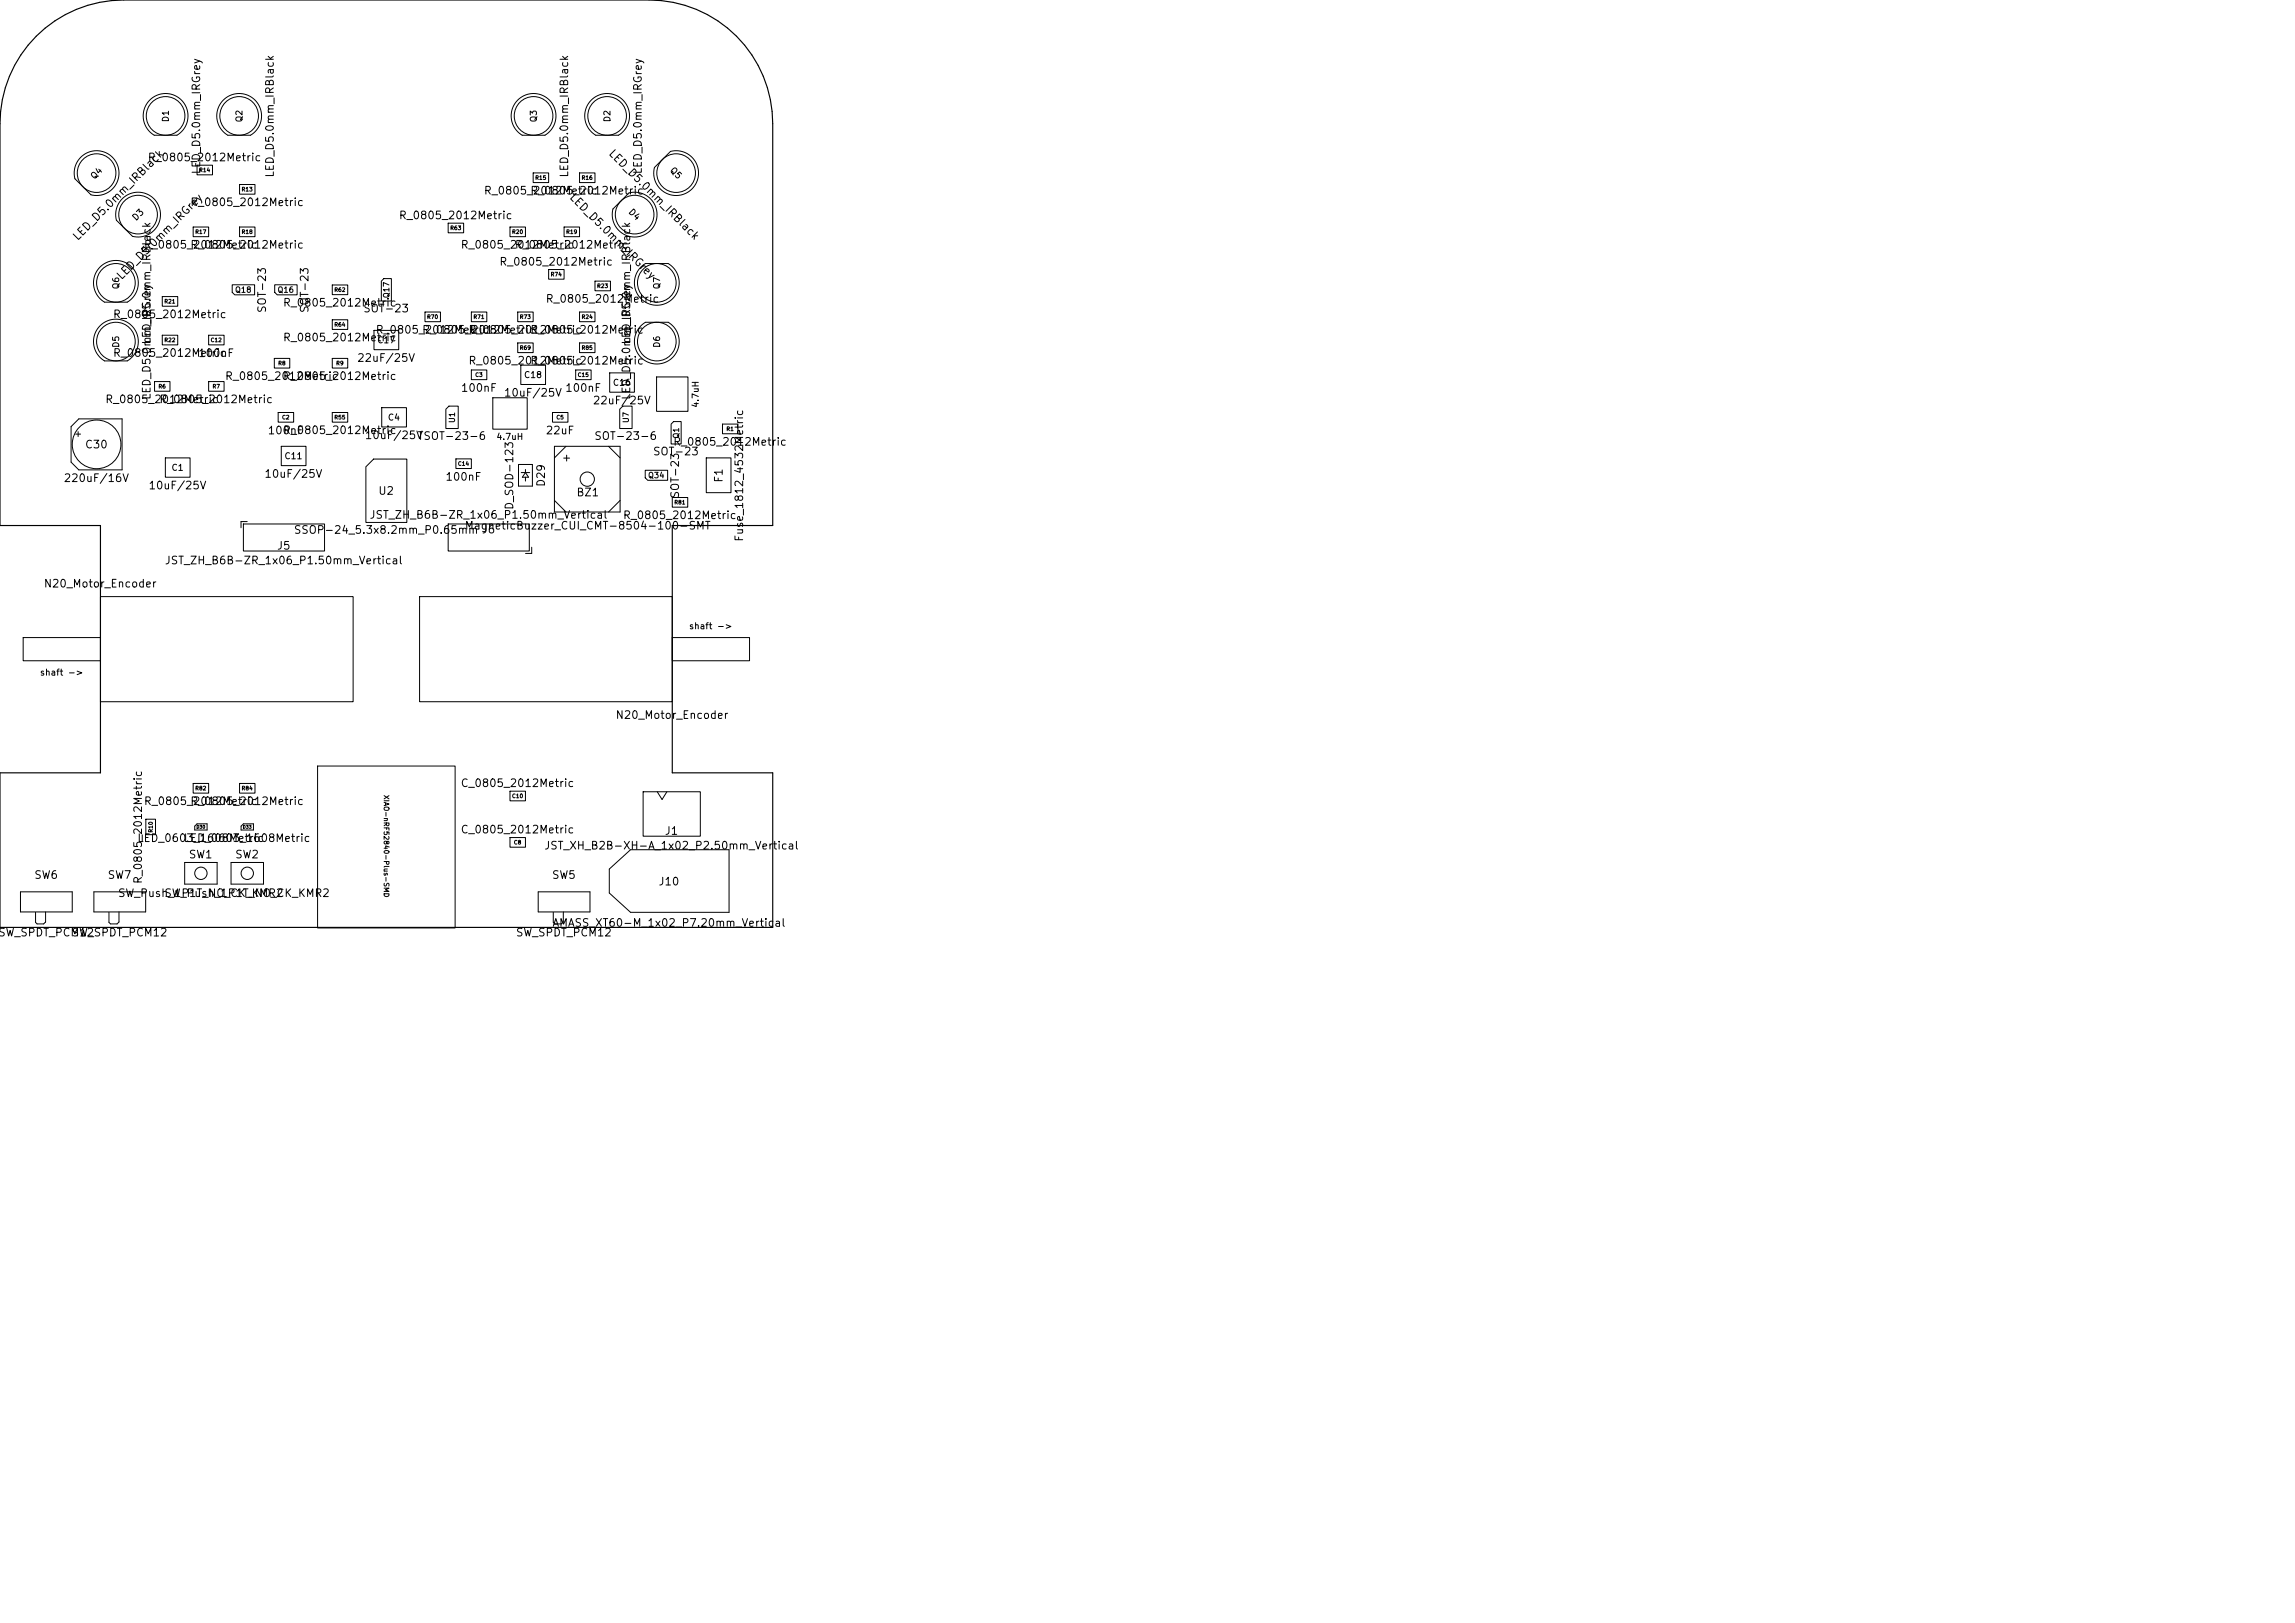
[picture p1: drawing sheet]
<svg xmlns="http://www.w3.org/2000/svg" width="297mm" height="210mm" viewBox="0 0 297 210" stroke-linecap="round" stroke-linejoin="round" font-family="sans-serif">
<defs><g id="words">
<g font-size="1">
<text x="19" y="21.1">R_0805_2012Metric</text>
<text x="26.2" y="22.6" transform="rotate(-90 26.2 22.6)">LED_D5.0mm_IRGrey</text>
<text x="35.7" y="23.1" transform="rotate(-90 35.7 23.1)">LED_D5.0mm_IRBlack</text>
<text x="73.8" y="23.1" transform="rotate(-90 73.8 23.1)">LED_D5.0mm_IRBlack</text>
<text x="78.5" y="20" transform="rotate(45 78.5 20)">LED_D5.0m</text>
<text x="83.3" y="22.6" transform="rotate(-90 83.3 22.6)">LED_D5.0mm_IRGrey</text>
<text x="15.9" y="25.6" transform="rotate(-45 15.9 25.6)">m</text>
<text x="16.9" y="24.7" transform="rotate(-45 16.9 24.7)">_IRBlack</text>
<text x="22.6" y="29.8" transform="rotate(-45 22.6 29.8)">_IRGrey</text>
<text x="24.5" y="26.9">R_0805_2012Metric</text>
<text x="51.5" y="28.6">R_0805_2012Metric</text>
<text x="62.5" y="25.4">R_0805_2012Metric</text>
<text x="68.5" y="25.4">R_0805_2012Metric</text>
<text x="73.4" y="25.7" transform="rotate(45 73.4 25.7)">LED_D5.0m</text>
<text x="84.3" y="25.8" transform="rotate(45 84.3 25.8)">m</text>
<text x="85.2" y="26.8" transform="rotate(45 85.2 26.8)">_IRBlack</text>
<text x="10.1" y="31.4" transform="rotate(-45 10.1 31.4)">LED_D5.0m</text>
<text x="18.5" y="32.4">R_0805_2012Metric</text>
<text x="21.6" y="30.7" transform="rotate(-45 21.6 30.7)">m</text>
<text x="59.5" y="32.4">R_0805_2012Metric</text>
<text x="64.5" y="34.6">R_0805_2012Metric</text>
<text x="66.5" y="32.4">R_0805_2012Metric</text>
<text x="79.2" y="31.5" transform="rotate(45 79.2 31.5)">m</text>
<text x="80.1" y="32.5" transform="rotate(45 80.1 32.5)">_IRGrey</text>
<text x="14.5" y="41.4">R_0805_2012Metric</text>
<text x="15.8" y="36.5" transform="rotate(-45 15.8 36.5)">LED_D5.0m</text>
<text x="34.7" y="40.6" transform="rotate(-90 34.7 40.6)">SOT-23</text>
<text x="36.5" y="39.9">R_0805_2012Metric</text>
<text x="40.2" y="40.6" transform="rotate(-90 40.2 40.6)">SOT-23</text>
<text x="46.9" y="40.7">SOT-23</text>
<text x="70.5" y="39.4">R_0805_2012Metric</text>
<text x="14.5" y="46.4">R_0805_2012Metric</text>
<text x="19.7" y="44.7" transform="rotate(-90 19.7 44.7)">LED_D5.0mm_IRBlack</text>
<text x="25.6" y="46.4">100nF</text>
<text x="36.5" y="44.4">R_0805_2012Metric</text>
<text x="46.1" y="47.1">22uF/25V</text>
<text x="48.5" y="43.4">R_0805_2012Metric</text>
<text x="54.5" y="43.4">R_0805_2012Metric</text>
<text x="60.5" y="47.4">R_0805_2012Metric</text>
<text x="60.5" y="43.4">R_0805_2012Metric</text>
<text x="68.5" y="47.4">R_0805_2012Metric</text>
<text x="68.5" y="43.4">R_0805_2012Metric</text>
<text x="81.8" y="44.7" transform="rotate(-90 81.8 44.7)">LED_D5.0mm_IRBlack</text>
<text x="13.5" y="52.4">R_0805_2012Metric</text>
<text x="19.7" y="51.8" transform="rotate(-90 19.7 51.8)">LED_D5.0mm_IRGrey</text>
<text x="20.5" y="52.4">R_0805_2012Metric</text>
<text x="29" y="49.4">R_0805_2012Metric</text>
<text x="36.5" y="49.4">R_0805_2012Metric</text>
<text x="59.6" y="50.9">100nF</text>
<text x="65.1" y="51.6">10uF/25V</text>
<text x="73.1" y="50.9">100nF</text>
<text x="76.6" y="52.6">22uF/25V</text>
<text x="81.8" y="51.8" transform="rotate(-90 81.8 51.8)">LED_D5.0mm_IRGrey</text>
<text x="10.9" y="58.3">C30</text>
<text x="34.6" y="56.4">100nF</text>
<text x="36.5" y="56.4">R_0805_2012Metric</text>
<text x="47.1" y="57.1">10uF/25V</text>
<text x="53.9" y="57.2">TSOT-23-6</text>
<text x="70.5" y="56.4">22uF</text>
<text x="74" y="60" transform="rotate(-90 74 60)">+</text>
<text x="76.8" y="57.2">SOT-23-6</text>
<text x="84.4" y="59.2">SOT-23</text>
<text x="87" y="57.9">R_0805_2012Metric</text>
<text x="8.2" y="62.6">220uF/16V</text>
<text x="19.1" y="63.6">10uF/25V</text>
<text x="34.1" y="62.1">10uF/25V</text>
<text x="48.9" y="64.3">U2</text>
<text x="57.6" y="62.4">100nF</text>
<text x="70.8" y="63.1" transform="rotate(-90 70.8 63.1)">D29</text>
<text x="74.5" y="64.5">BZ1</text>
<text x="88.1" y="64.6" transform="rotate(-90 88.1 64.6)">SOT-23</text>
<text x="93.8" y="62.5" transform="rotate(-90 93.8 62.5)">F1</text>
<text x="35.8" y="71.4">J5</text>
<text x="37.9" y="69.3">SSOP-24_5.3x8.2mm_P0.65mm J6</text>
<text x="47.7" y="67.4">JST_ZH_B6B-ZR_1x06_P1.50mm_Vertical</text>
<text x="60.1" y="68.8">MagneticBuzzer_CUI_CMT-8504-100-SMT</text>
<text x="66.7" y="66.1" transform="rotate(-90 66.7 66.1)">D_SOD-123</text>
<text x="80.5" y="67.4">R_0805_2012Metric</text>
<text x="96.4" y="70.2" transform="rotate(-90 96.4 70.2)">Fuse_1812_4532Metric</text>
<text x="5.6" y="76.3">N20_Motor_Encoder</text>
<text x="21.2" y="73.3">JST_ZH_B6B-ZR_1x06_P1.50mm_Vertical</text>
<text x="79.6" y="93.3">N20_Motor_Encoder</text>
<text x="18.5" y="104.4">R_0805_2012Metric</text>
<text x="24.5" y="104.4">R_0805_2012Metric</text>
<text x="59.5" y="102.1">C_0805_2012Metric</text>
<text x="4.4" y="114">SW6</text>
<text x="13.9" y="114">SW7</text>
<text x="17.7" y="109.2">LED_0603_1608Metric</text>
<text x="23.7" y="109.2">LED_0603_1608Metric</text>
<text x="24.4" y="111.3">SW1</text>
<text x="30.4" y="111.3">SW2</text>
<text x="59.5" y="108.1">C_0805_2012Metric</text>
<text x="70.4" y="110.2">JST_XH_B2B-XH-A_1x02_P2.50mm_Vertical</text>
<text x="71.4" y="114">SW5</text>
<text x="85.9" y="108.3">J1</text>
<text x="15.2" y="116.3">SW_Push_1P1T_NO_CK_KMR2</text>
<text x="18.6" y="114.5" transform="rotate(-90 18.6 114.5)">R_0805_2012Metric</text>
<text x="21.2" y="116.3">SW_Push_1P1T_NO_CK_KMR2</text>
<text x="85.1" y="114.8">J10</text>
<text x="-.3" y="121.4">SW_SPDT_PCM12</text>
<text x="9.2" y="121.4">SW_SPDT_PCM12</text>
<text x="66.7" y="121.4">SW_SPDT_PCM12</text>
<text x="71.4" y="120.2">AMASS_XT60-M_1x02_P7.20mm_Vertical</text>
</g>
<g font-size=".8">
<text x="22" y="15.9" transform="rotate(-90 22 15.9)">D1</text>
<text x="31.6" y="15.9" transform="rotate(-90 31.6 15.9)">Q2</text>
<text x="69.7" y="15.9" transform="rotate(-90 69.7 15.9)">Q3</text>
<text x="79.2" y="15.9" transform="rotate(-90 79.2 15.9)">D2</text>
<text x="12.3" y="23.5" transform="rotate(-45 12.3 23.5)">Q4</text>
<text x="86.4" y="22.2" transform="rotate(45 86.4 22.2)">Q5</text>
<text x="17.7" y="28.8" transform="rotate(-45 17.7 28.8)">D3</text>
<text x="81.1" y="27.6" transform="rotate(45 81.1 27.6)">D4</text>
<text x="15.6" y="37.5" transform="rotate(-90 15.6 37.5)">Q6</text>
<text x="85.6" y="37.5" transform="rotate(-90 85.6 37.5)">Q7</text>
<text x="15.6" y="45.1" transform="rotate(-90 15.6 45.1)">D5</text>
<text x="48.7" y="44.6">C17</text>
<text x="85.6" y="45.1" transform="rotate(-90 85.6 45.1)">D6</text>
<text x="67.7" y="49.1">C18</text>
<text x="79.2" y="50.1">C16</text>
<text x="90.6" y="52.8" transform="rotate(-90 90.6 52.8)">4.7uH</text>
<text x="36.7" y="59.6">C11</text>
<text x="50.1" y="54.6">C4</text>
<text x="64.2" y="57.1">4.7uH</text>
<text x="22.1" y="61.1">C1</text>
<text x="89.1" y="81.6">shaft -&gt;</text>
<text x="5.1" y="87.6">shaft -&gt;</text>
</g>
<g font-size=".7">
<text x="30.3" y="38.1">Q18</text>
<text x="35.8" y="38.1">Q16</text>
<text x="50.6" y="38.7" transform="rotate(-90 50.6 38.7)">Q17</text>
<text x="59.1" y="54.8" transform="rotate(-90 59.1 54.8)">U1</text>
<text x="81.6" y="54.8" transform="rotate(-90 81.6 54.8)">U7</text>
<text x="88.1" y="56.8" transform="rotate(-90 88.1 56.8)">Q1</text>
<text x="83.8" y="62.1">Q34</text>
</g>
<text font-size=".6" x="49.5" y="102.8" transform="rotate(90 49.5 102.8)">XIAO-nRF52840-Plus-SMD</text>
<g font-size=".5">
<text x="25.7" y="22.4">R14</text>
<text x="69.2" y="23.4">R15</text>
<text x="75.2" y="23.4">R16</text>
<text x="31.2" y="24.9">R13</text>
<text x="58.2" y="29.9">R63</text>
<text x="25.2" y="30.4">R17</text>
<text x="31.2" y="30.4">R18</text>
<text x="66.2" y="30.4">R20</text>
<text x="71.2" y="35.9">R74</text>
<text x="73.2" y="30.4">R19</text>
<text x="21.2" y="39.4">R21</text>
<text x="43.2" y="37.9">R62</text>
<text x="55.2" y="41.4">R70</text>
<text x="61.2" y="41.4">R71</text>
<text x="67.2" y="41.4">R73</text>
<text x="75.2" y="41.4">R24</text>
<text x="77.2" y="37.4">R23</text>
<text x="21.2" y="44.4">R22</text>
<text x="27.2" y="44.4">C12</text>
<text x="35.9" y="47.4">R8</text>
<text x="43.2" y="42.4">R64</text>
<text x="43.4" y="47.4">R9</text>
<text x="67.2" y="45.4">R69</text>
<text x="75.2" y="45.4">R85</text>
<text x="20.4" y="50.4">R6</text>
<text x="27.4" y="50.4">R7</text>
<text x="61.4" y="48.9">C3</text>
<text x="74.7" y="48.9">C15</text>
<text x="36.4" y="54.4">C2</text>
<text x="43.2" y="54.4">R55</text>
<text x="71.9" y="54.4">C5</text>
<text x="93.9" y="55.9">R1</text>
<text x="59.2" y="60.4">C14</text>
<text x="87.2" y="65.4">R81</text>
<text x="19.9" y="107.8" transform="rotate(-90 19.9 107.8)">R10</text>
<text x="25.2" y="102.4">R82</text>
<text x="31.2" y="102.4">R84</text>
<text x="66.2" y="103.4">C10</text>
<text x="66.4" y="109.4">C8</text>
</g>
<g font-size=".4">
<text x="25.4" y="107.3">D30</text>
<text x="31.4" y="107.3">D33</text>
</g>
</g></defs>
<g fill="none" stroke="#000" stroke-width=".13">
<path d="M19.4 13a2.9 2.9 0 0 1 4.3 .2 2.9 2.9 0 0 1-.8 4.3h-2.9a2.9 2.9 0 0 1-.6-4.5zM28.9 13a2.9 2.9 0 0 1 4.3 .2 2.9 2.9 0 0 1-.8 4.3h-2.9a2.9 2.9 0 0 1-.6-4.5zM67 13a2.9 2.9 0 0 1 4.3 .2 2.9 2.9 0 0 1-.8 4.3h-2.9a2.9 2.9 0 0 1-.6-4.5zM76.5 13a2.9 2.9 0 0 1 4.4 .2 2.9 2.9 0 0 1-.9 4.3h-2.9a2.9 2.9 0 0 1-.6-4.5zM86.8 19.6a2.9 2.9 0 0 1 3.6 2.6 2.9 2.9 0 0 1-3.1 3.1 2.9 2.9 0 0 1-2.6-3.6zM10.4 20.4a2.9 2.9 0 0 1 4.9 1.2 2.9 2.9 0 0 1-3.5 3.6l-2.1-2.1a2.9 2.9 0 0 1 .7-2.7zM12.9 34.6a2.9 2.9 0 0 1 4.4 .2 2.9 2.9 0 0 1-.8 4.3h-3a2.9 2.9 0 0 1-.6-4.5zM15.8 25.7a2.9 2.9 0 0 1 4.9 1.3 2.9 2.9 0 0 1-3.6 3.6l-2-2.1a2.9 2.9 0 0 1 .7-2.8zM21 38.4h2v1.2h-2zM25 29.4h2v1.2h-2zM25.5 21.4h2v1.2h-2zM30 36.9h2.9v1.3h-2.5l-.4-.4z"/>
<path d="M31 29.4h2v1.2h-2zM31 23.9h2v1.2h-2zM35.6 36.9h2.9v1.3h-2.6l-.3-.4zM43 36.9h2v1.2h-2zM49.7 36h.9v2.9h-1.3v-2.5zM58 28.9h2v1.2h-2zM66 29.4h2v1.2h-2zM69 22.4h2v1.2h-2zM71 34.9h2v1.2h-2zM73 29.4h2v1.2h-2zM75 22.4h2v1.2h-2zM77 36.4h2v1.2h-2z"/>
<path d="M79.3 27l2.1-2a2.9 2.9 0 0 1 3.6 2.5 2.9 2.9 0 0 1-3.1 3.2 2.9 2.9 0 0 1-2.6-3.7zM82.9 34.6l.6-.5h3a2.9 2.9 0 0 1 .9 4.2 2.9 2.9 0 0 1-4.3 .5 2.9 2.9 0 0 1-.2-4.2zM9.8 56.2h.6M10.1 55.9v.6M10.2 54.2h5.6v6.6h-5.6l-1-1v-4.6zM12.9 42.2a2.9 2.9 0 0 1 4.4 .2 2.9 2.9 0 0 1-.8 4.3h-3a2.9 2.9 0 0 1-.6-4.5zM20 49.4h2v1.2h-2zM21 43.4h2v1.2h-2zM21.4 59.3h3.2v2.4h-3.2zM27 43.4h2v1.2h-2zM27 49.4h2v1.2h-2zM35.5 46.4h2v1.2h-2z"/>
<path d="M36 53.4h2v1.2h-2zM36.4 57.7h3.2v2.6h-3.2zM43 41.4h2v1.2h-2zM43 53.4h2v1.2h-2zM43 46.4h2v1.2h-2zM48.4 42.7h3.2v2.6h-3.2zM49.4 52.7h3.2v2.6h-3.2zM55 40.4h2v1.2h-2zM58.1 52.6h1.2v2.8h-1.6v-2.4zM59 59.4h2v1.2h-2zM61 47.9h2v1.2h-2zM61 40.4h2v1.2h-2z"/>
<path d="M63.8 51.5h4.4v4h-4.4zM67 44.4h2v1.2h-2zM67 40.4h2v1.2h-2zM67.4 47.3h3.2v2.4h-3.2zM71.5 53.4h2v1.2h-2zM71.7 57.8h8.5v8.5h-8.5zM73.2 57.8l-1.5 1.5M74.5 47.9h2v1.2h-2zM75 44.4h2v1.2h-2zM75 40.4h2v1.2h-2zM78.7 57.8l1.5 1.5M78.9 48.3h3.2v2.4h-3.2z"/>
<path d="M80.6 52.6h1.2v2.8h-1.6v-2.4zM82.9 42.2l.6-.5h3a2.9 2.9 0 0 1 .9 4.2 2.9 2.9 0 0 1-4.3 .5 2.9 2.9 0 0 1-.2-4.2zM85 48.8h4v4.4h-4zM86.8 54.9l.4-.3h.9v2.8h-1.3zM91.4 59.3h3.2v4.4h-3.2zM93.5 54.9h2v1.2h-2zM13 77.2h32.7v13.6h-32.7zM31.5 67.8h10.5v3.5h-10.5zM32 67.5h-.8v.8M47.3 60.4l1-1h4.3v8.2h-5.3zM54.3 77.2h32.7v13.6h-32.7zM58 67.8h10.5v3.5h-10.5z"/>
<path d="M67.1 60.1h1.8v2.8h-1.8zM67.4 61.2h1.2M68 61.2l.4 .6h-.8zM68 60.8v.4M68 61.8v.5M68.8 70.8v.8h-.8M71.7 64.8l1.5 1.5M80.2 64.8l-1.5 1.5M83.5 60.9h2.9v1.2h-2.6l-.3-.3zM87 64.4h2v1.2h-2zM3 82.5h10v3h-10zM41.1 99.1h17.8v21h-17.8z"/>
<path d="M87 82.5h10v3h-10zM2.7 115.4h6.6v2.6h-6.6zM5.9 118v1.3l-.3 .3h-.8l-.2-.2v-1.3M12.1 115.4h6.7v2.6h-6.7zM15.4 118v1.3l-.3 .3h-.8l-.2-.2v-1.3M18.9 106h1.2v2h-1.2zM23.9 111.6h4.2v2.8h-4.2zM25 101.4h2v1.2h-2zM25.2 106.9l.3-.3h1.3v.8h-1.6zM29.9 111.6h4.2v2.8h-4.2zM31 101.4h2v1.2h-2zM31.2 106.9l.3-.3h1.3v.8h-1.6z"/>
<path d="M66 102.4h2v1.2h-2zM66 108.4h2v1.2h-2zM69.6 115.4h6.7v2.6h-6.7zM72.9 118v1.3l-.3 .3h-.8l-.2-.2v-1.3M78.8 112.5l2.8-2.5h12.7v8.1h-12.7l-2.8-2.5zM83.2 102.4h7.4v5.8h-7.4zM85.1 102.5l.6 1 .6-1"/>
<circle cx="21.4" cy="15" r="2.5"/>
<circle cx="30.9" cy="15" r="2.5"/>
<circle cx="69" cy="15" r="2.5"/>
<circle cx="78.6" cy="15" r="2.5"/>
<circle cx="12.5" cy="22.4" r="2.5"/>
<circle cx="15" cy="36.6" r="2.5"/>
<circle cx="17.9" cy="27.8" r="2.5"/>
<circle cx="82.1" cy="27.8" r="2.5"/>
<circle cx="85" cy="36.6" r="2.5"/>
<circle cx="87.5" cy="22.4" r="2.5"/>
<circle cx="12.5" cy="57.5" r="3.2"/>
<circle cx="15" cy="44.2" r="2.5"/>
<circle cx="85" cy="44.2" r="2.5"/>
<circle cx="76" cy="62" r=".92"/>
<circle cx="26" cy="113" r=".8"/>
<circle cx="32" cy="113" r=".8"/>
</g>
<path d="M4.7 4.7a16 16 0 0 1 11.3-4.7h68a16 16 0 0 1 16 16v52h-13v32h13v20h-100v-20h13v-32h-13v-52a16 16 0 0 1 4.7-11.3z" fill="none" stroke="#000" stroke-width=".15"/>
<use href="#words"/>
</svg>
